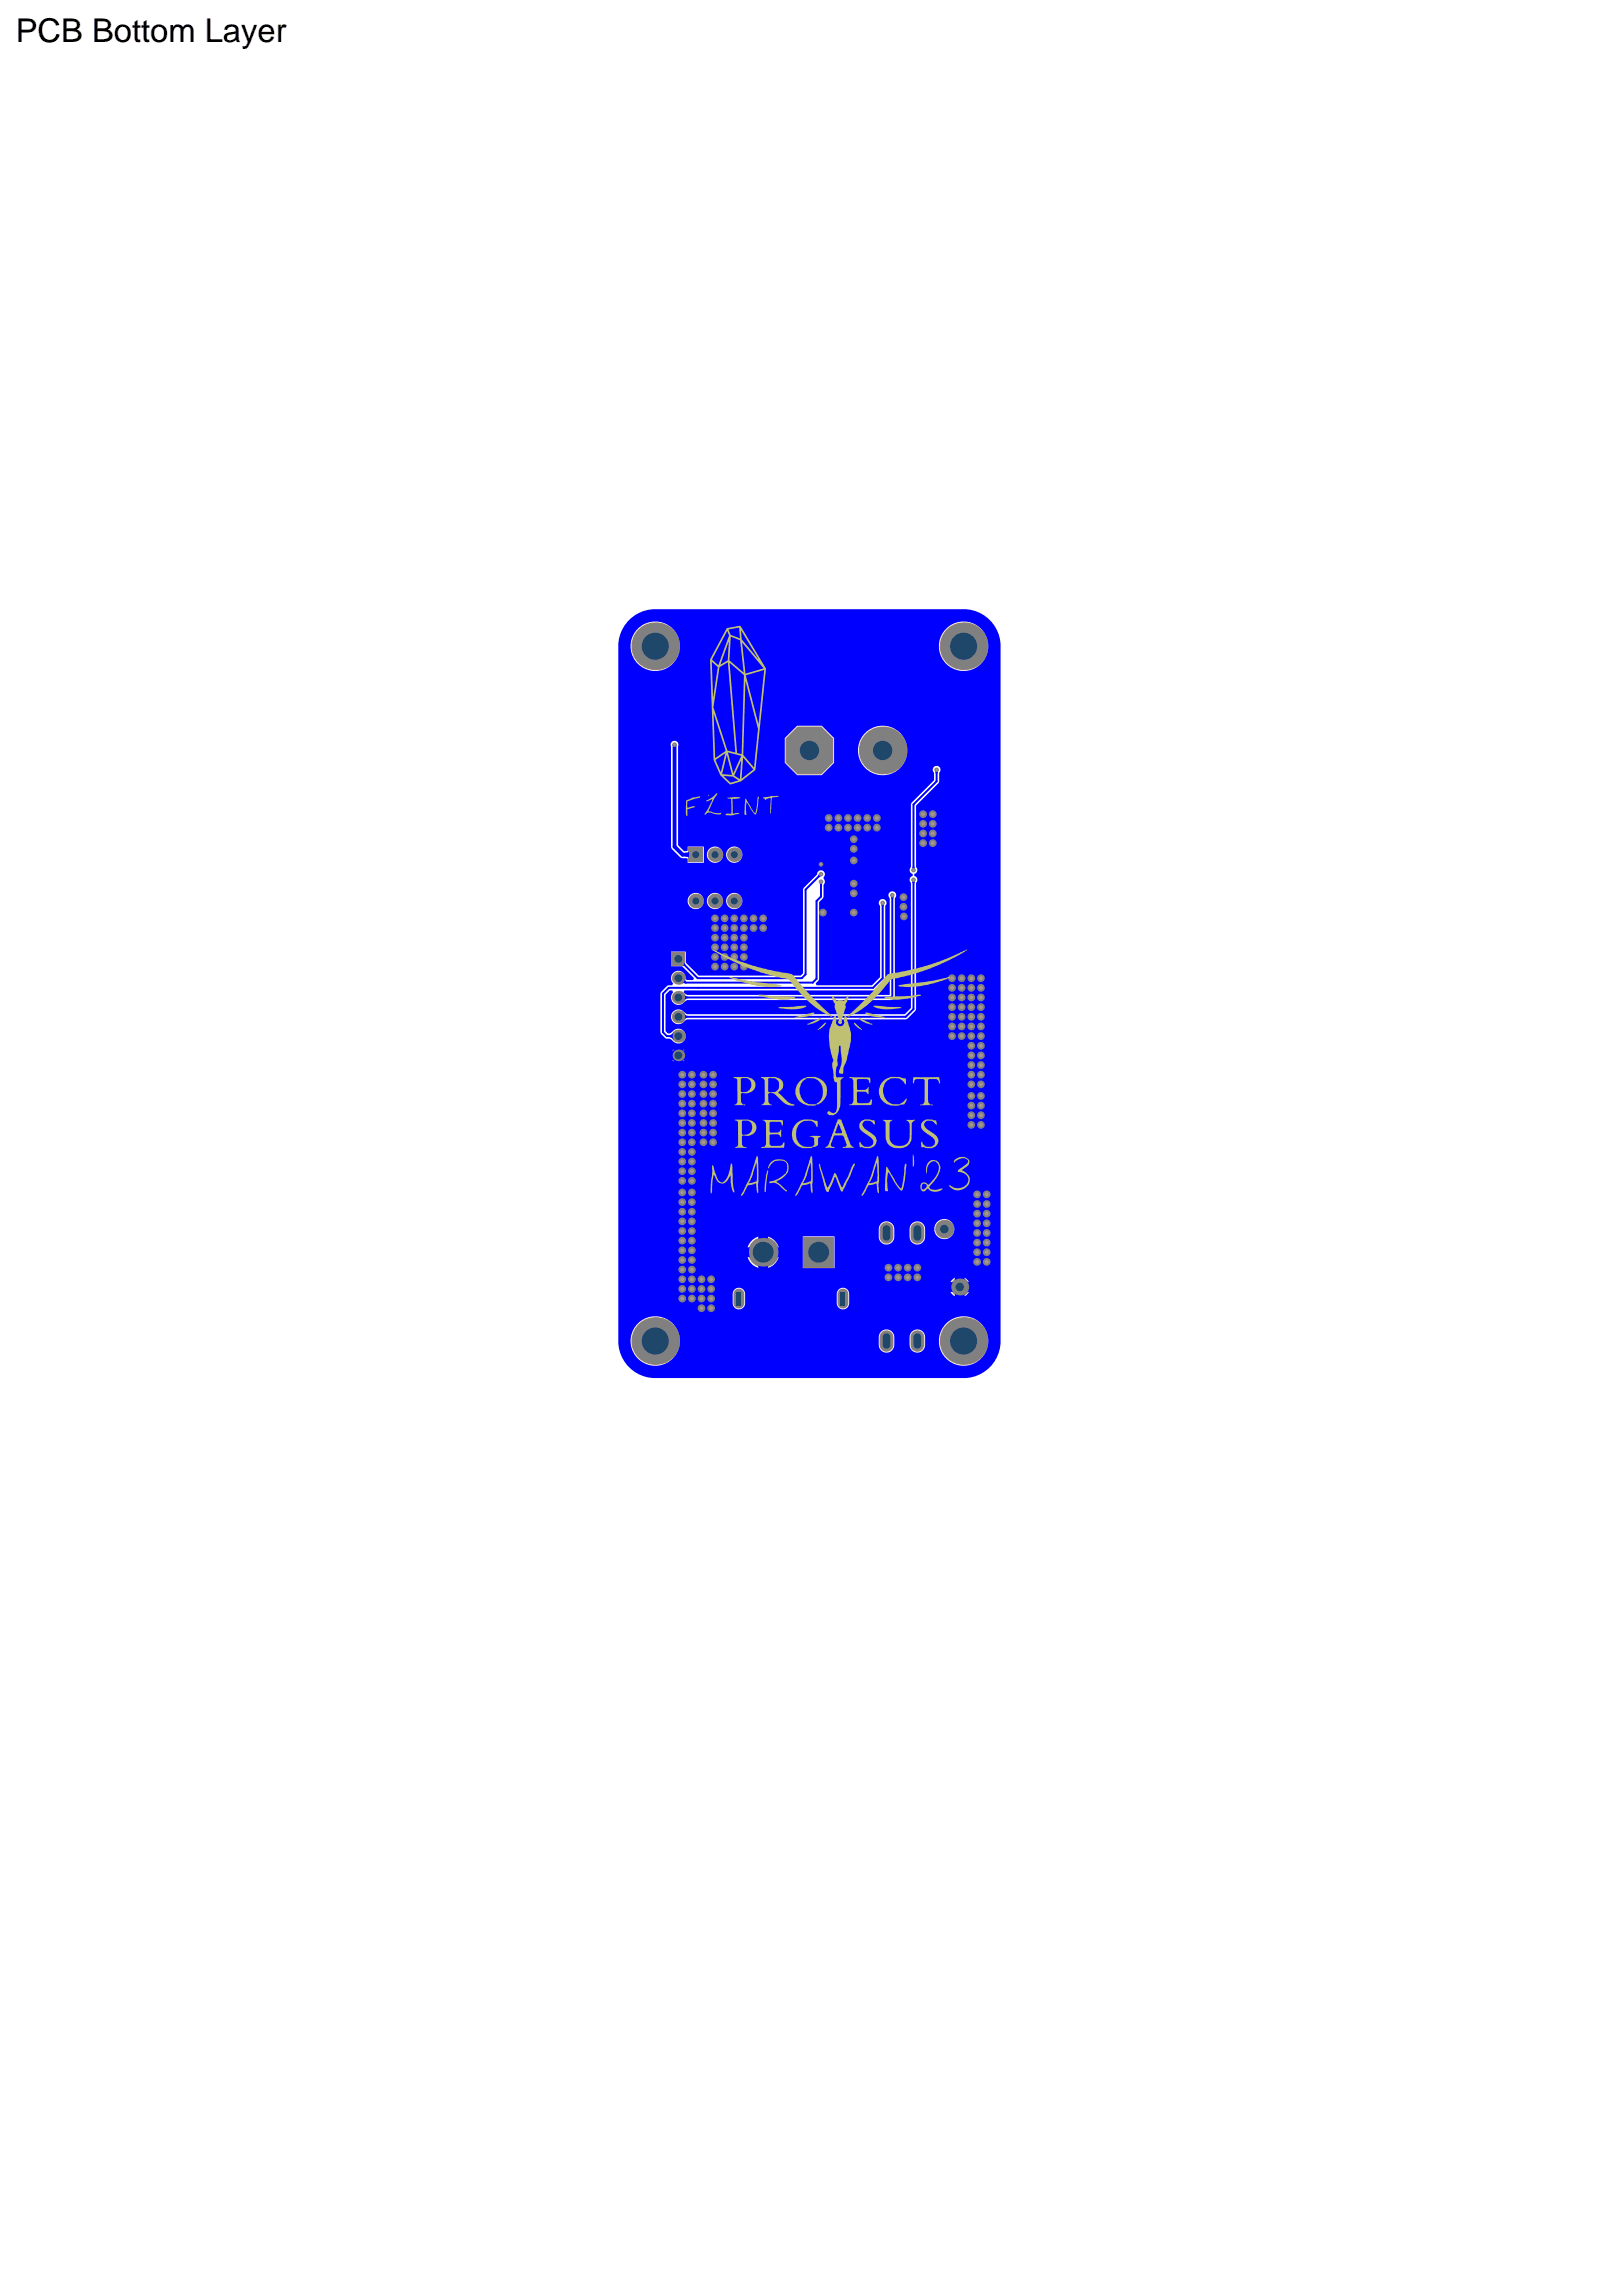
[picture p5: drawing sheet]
<svg xmlns="http://www.w3.org/2000/svg" width="210mm" height="297mm" viewBox="0 0 210 297" stroke-linecap="round" stroke-linejoin="round" font-family="sans-serif">
<defs><g id="words">
<text font-size="4.2" x="2" y="5.4">PCB Bottom Layer</text>
</g></defs>
<path d="M114.7 173v1M118.7 173v1" fill="none" stroke="#a57f6f" stroke-width="1.8"/>
<path d="M114.7 173v1M118.7 173v1" fill="none" stroke="#1f4769" stroke-width="1"/>
<circle cx="124.7" cy="173.5" r="3.1" fill="#a57f6f"/>
<circle cx="124.7" cy="173.5" r="1.75" fill="#1f4769"/>
<path d="M95.6 167.4v1.2" fill="none" stroke="#a57f6f" stroke-width="1.4"/>
<path d="M95.3 167.2h.6v1.6h-.6z" fill-rule="evenodd" fill="#1f4769"/>
<path d="M109.1 167.4v1.2" fill="none" stroke="#a57f6f" stroke-width="1.4"/>
<path d="M108.8 167.1h.6v1.7h-.6z" fill-rule="evenodd" fill="#1f4769"/>
<circle cx="124.2" cy="166.5" r="1.2" fill="#a57f6f"/>
<circle cx="124.2" cy="166.5" r=".55" fill="#1f4769"/>
<circle cx="122.2" cy="159" r="1.2" fill="#a57f6f"/>
<circle cx="122.2" cy="159" r=".55" fill="#1f4769"/>
<path d="M114.7 159v1M118.7 159v1" fill="none" stroke="#a57f6f" stroke-width="1.8"/>
<path d="M114.7 159v1M118.7 159v1" fill="none" stroke="#1f4769" stroke-width="1"/>
<path d="M104 160h3.9v4h-3.9z" fill-rule="evenodd" fill="#a57f6f"/>
<circle cx="105.9" cy="162" r="1.35" fill="#1f4769"/>
<circle cx="98.8" cy="162" r="1.96" fill="#a57f6f"/>
<circle cx="98.8" cy="162" r="1.35" fill="#1f4769"/>
<circle cx="84.8" cy="173.5" r="3.1" fill="#a57f6f"/>
<circle cx="84.8" cy="173.5" r="1.75" fill="#1f4769"/>
<circle cx="124.7" cy="83.6" r="3.1" fill="#a57f6f"/>
<circle cx="124.7" cy="83.6" r="1.75" fill="#1f4769"/>
<circle cx="114.2" cy="97.1" r="3.1" fill="#a57f6f"/>
<circle cx="114.2" cy="97.1" r="1.25" fill="#1f4769"/>
<circle cx="87.8" cy="134" r=".85" fill="#a57f6f"/>
<circle cx="87.8" cy="134" r=".5" fill="#1f4769"/>
<circle cx="87.8" cy="131.5" r=".85" fill="#a57f6f"/>
<circle cx="87.8" cy="131.5" r=".5" fill="#1f4769"/>
<circle cx="87.8" cy="129" r=".85" fill="#a57f6f"/>
<circle cx="87.8" cy="129" r=".5" fill="#1f4769"/>
<circle cx="87.8" cy="136.5" r=".85" fill="#a57f6f"/>
<circle cx="87.8" cy="136.5" r=".5" fill="#1f4769"/>
<circle cx="87.8" cy="126.6" r=".85" fill="#a57f6f"/>
<circle cx="87.8" cy="126.6" r=".5" fill="#1f4769"/>
<path d="M86.9 123.2h1.7v1.7h-1.7z" fill-rule="evenodd" fill="#a57f6f"/>
<circle cx="87.8" cy="124.1" r=".5" fill="#1f4769"/>
<path d="M103.2 94h3.1l1.5 1.5v3.1l-1.5 1.6h-3.1l-1.5-1.6v-3.1z" fill-rule="evenodd" fill="#a57f6f"/>
<circle cx="104.7" cy="97.1" r="1.25" fill="#1f4769"/>
<circle cx="95" cy="116.6" r=".95" fill="#a57f6f"/>
<circle cx="95" cy="116.6" r=".45" fill="#1f4769"/>
<circle cx="95" cy="110.6" r=".95" fill="#a57f6f"/>
<circle cx="95" cy="110.6" r=".45" fill="#1f4769"/>
<circle cx="92.5" cy="116.6" r=".95" fill="#a57f6f"/>
<circle cx="92.5" cy="116.6" r=".45" fill="#1f4769"/>
<circle cx="92.5" cy="110.6" r=".95" fill="#a57f6f"/>
<circle cx="92.5" cy="110.6" r=".45" fill="#1f4769"/>
<circle cx="90" cy="116.6" r=".95" fill="#a57f6f"/>
<circle cx="90" cy="116.6" r=".45" fill="#1f4769"/>
<path d="M89.1 109.6h1.9v1.9h-1.9z" fill-rule="evenodd" fill="#a57f6f"/>
<circle cx="90" cy="110.6" r=".45" fill="#1f4769"/>
<circle cx="84.8" cy="83.6" r="3.1" fill="#a57f6f"/>
<circle cx="84.8" cy="83.6" r="1.75" fill="#1f4769"/>
<g fill="#00f">
<path d="M105.9 113.1l.3 .3-.2 .1-.2-.2z"/>
<path d="M118 114h.4l-.1 .3h-.2z"/>
<path d="M114 117h.4v.3h-.3z"/>
<path d="M115.3 116h.4l-.1 .3h-.3z"/>
<path d="M106 114.3h.5l-.1 .2h-.3z"/>
<path d="M118.1 112.1h.2l.1 .3h-.4z"/>
<path d="M121 99.8h.4l-.1 .2h-.2z"/>
<path d="M88.7 110.3h.4l.1-.2v1l-.1-.2-.4-.1z"/>
<path d="M88.5 124.4l.2 .4-.2 .2-.3-.2z"/>
<path d="M88.5 126.5l.3 .5-.2 .2-.2-.1-.2 .1z"/>
<path d="M88.3 128.5l.4 .3 .3 .1v.3l-.3 .1-.4 .3z"/>
<path d="M88.3 131l.4 .3 .3 .1v.3l-.3 .1-.4 .3z"/>
<path d="M86.6 133.9l.3-.1 .4-.3v1.1l-.4-.3-.3-.1z"/>
<path d="M81.6 80a4.8 4.8 0 0 0-1.6 3.6v89.9a4.8 4.8 0 0 0 4.8 4.8h39.9a4.8 4.8 0 0 0 4.8-4.8v-89.9a4.8 4.8 0 0 0-4.5-4.8h-40.5a4.8 4.8 0 0 0-2.9 1.2zM81.6 83.6a3.2 3.2 0 0 1 6.4 0 3.2 3.2 0 0 1-6.4 0zM121.5 83.6a3.2 3.2 0 0 1 6.4 0 3.2 3.2 0 0 1-6.4 0zM103.2 93.9h3.1l1.6 1.6v3.2l-1.6 1.6h-3.1l-1.6-1.6v-3.2zM111 97.1a3.2 3.2 0 0 1 6.4 0 3.2 3.2 0 0 1-6.4 0zM87 95.9a.5 .5 0 0 1 .6 0 .5 .5 0 0 1 .2 .6v12.8l.7 .8h.5v-.6h2.1v2.1h-2.1v-.5l-.8-.1-1.3-1.3-.1-13.2a.49 .49 0 0 1 .2-.6zM91.5 110.6a1.06 1.06 0 0 1 2.1 0 1.06 1.06 0 0 1-2.1 0zM94 110.6a1.06 1.06 0 0 1 2.1 0 1.06 1.06 0 0 1-2.1 0zM89 116.6a1.06 1.06 0 0 1 2.1 0 1.06 1.06 0 0 1-2.1 0zM91.5 116.6a1.06 1.06 0 0 1 2.1 0 1.06 1.06 0 0 1-2.1 0zM94 116.6a1.06 1.06 0 0 1 2.1 0 1.06 1.06 0 0 1-2.1 0zM86.8 123.1h1.9v1.4l1.7 1.7h13.2l.3-.3v-10.8l.1-.2 1.7-1.8a.5 .5 0 0 1 .7-.5 .5 .5 0 0 1 .2 .8v.2a.72 .72 0 0 1 0 .8v1.7l-.6 .6v9.9l-.1 .3-.3 .3 .1 .3h7.1l1.1-1.1v-9.2a.52 .52 0 0 1 0-.7 .52 .52 0 0 1 .7 0 .52 .52 0 0 1 0 .7v9.4l-.1 .2-1.4 1.3h-24.5l-.1 .3 .5 .3h26.1v-12.5a.52 .52 0 0 1 0-.7 .52 .52 0 0 1 .8 0 .52 .52 0 0 1-.1 .7v12.7l-.1 .2-.2 .3h-26.5l-.3 .1a1.01 1.01 0 0 1-1.2 .4 1.01 1.01 0 0 1-.6-1.2l.2-.3-.1-.3h-.3l-.6 .6v4.7l.3 .3 .4-.1a1.01 1.01 0 0 1 1.3-.4 1.01 1.01 0 0 1 .6 1.2 1.06 1.06 0 0 1-1.9 .1l-.6-.2-.7-.6v-5.2l.1-.2 .7-.7 .7-.1 .1-.3a.97 .97 0 0 1 .5-1.6 .97 .97 0 0 1 1.2 1.1l.1 .1h.8l.1-.3-1.5-1.5h-1.5zM87.2 130.8a1.24 1.24 0 0 1 1.6 .3l.2 .1h28.1l.8-.8v-16.2a.5 .5 0 0 1-.2-.5 .5 .5 0 0 1 .4-.4v-.2a.51 .51 0 0 1-.2-.9v-8.2l3-3.1v-.9a.52 .52 0 0 1 0-.8 .52 .52 0 0 1 .7 .1 .52 .52 0 0 1-.1 .7v1.1l-.1 .2-2.9 2.9 .1 8a.5 .5 0 0 1 .1 .5 .5 .5 0 0 1-.4 .4v.2a.51 .51 0 0 1 .3 .9l-.1 16.3v.3l-1.2 1.1h-28.3l-.3 .1a1.01 1.01 0 0 1-1.2 .4 1.01 1.01 0 0 1-.6-1.2zM87.2 135.7v.2h-.2zM88.4 135.7l.2 .2h-.2zM87 137.2h.2v.1zM88.4 137.2h.2l-.2 .1zM120.9 159a1.31 1.31 0 0 1 2.6 0 1.31 1.31 0 0 1-2.6 0zM114 158.3a1.01 1.01 0 0 1 1.1-.2 1.01 1.01 0 0 1 .6 .9 1.82 1.82 0 0 1-.3 1.7 1.01 1.01 0 0 1-1.1 .2 1.01 1.01 0 0 1-.6-.9 1.83 1.83 0 0 1 .3-1.7zM118 158.3a1.01 1.01 0 0 1 1.1-.2 1.01 1.01 0 0 1 .6 .9 1.82 1.82 0 0 1-.3 1.7 1.01 1.01 0 0 1-1.1 .2 1.01 1.01 0 0 1-.6-.9 1.83 1.83 0 0 1 .3-1.7zM97.4 160.4l.7-.4v1.4h-1.4l.4-.7zM99.4 160a2.1 2.1 0 0 1 1.4 1.4h-1.4zM96.7 162.6h1.4v1.4a2.1 2.1 0 0 1-1.4-1.4zM99.4 162.6h1.4a2.1 2.1 0 0 1-1.4 1.4zM103.9 160h4.1v4.1h-4.1zM123.4 165.4l.2-.1v.6h-.6zM124.8 165.3l.6 .6h-.6zM124.8 167.1h.6l-.6 .6zM123 167.1h.6v.6zM95.1 166.8a.8 .8 0 0 1 .8-.1 .8 .8 0 0 1 .5 .7v1.2a.8 .8 0 0 1-.8 .8 .8 .8 0 0 1-.8-.8v-1.4zM108.5 166.8a.8 .8 0 0 1 .9-.1 .8 .8 0 0 1 .5 .7v1.2a.8 .8 0 0 1-.8 .8 .8 .8 0 0 1-.8-.8v-1.4zM114 172.3a1.01 1.01 0 0 1 1.1-.2 1.01 1.01 0 0 1 .6 .9 1.82 1.82 0 0 1-.3 1.7 1.01 1.01 0 0 1-1.1 .2 1.01 1.01 0 0 1-.6-.9 1.83 1.83 0 0 1 .3-1.7zM118 172.3a1.01 1.01 0 0 1 1.1-.2 1.01 1.01 0 0 1 .6 .9 1.82 1.82 0 0 1-.3 1.7 1.01 1.01 0 0 1-1.1 .2 1.01 1.01 0 0 1-.6-.9 1.83 1.83 0 0 1 .3-1.7zM81.6 173.5a3.2 3.2 0 0 1 6.4 0 3.2 3.2 0 0 1-6.4 0zM121.5 173.5a3.2 3.2 0 0 1 6.4 0 3.2 3.2 0 0 1-6.4 0z"/>
</g>
<path d="M121.2 99.6v1.5l-3 3v8.5M106.2 114.1v1.9l-.5 .6v10l-.5 .5h-16.5l-.6-.5h-.3M106.2 113.1l-1.9 2v11l-.5 .5h-13.5l-2.5-2.5M114.2 116.8v9.8l-1.2 1.2h-26.5l-.7 .7v5l.5 .5h1.5M115.5 115.8v13.1l-.2 .1h-27.5M118.2 113.8v16.7l-1 1h-29.4" fill="none" stroke="#00f" stroke-width=".25"/>
<path d="M87.3 96.3v13.2l1 1.1h1.7" fill="none" stroke="#00f" stroke-width=".5"/>
<circle cx="121.2" cy="99.6" r=".3" fill="#808080"/>
<circle cx="121.2" cy="99.6" r=".15" fill="#a6968d"/>
<circle cx="87.3" cy="96.3" r=".3" fill="#808080"/>
<circle cx="87.3" cy="96.3" r=".15" fill="#a6968d"/>
<circle cx="118.2" cy="112.6" r=".3" fill="#808080"/>
<circle cx="118.2" cy="112.6" r=".15" fill="#a6968d"/>
<circle cx="106.2" cy="114.1" r=".3" fill="#808080"/>
<circle cx="106.2" cy="114.1" r=".15" fill="#a6968d"/>
<circle cx="106.2" cy="111.8" r=".3" fill="#808080"/>
<circle cx="106.2" cy="111.8" r=".15" fill="#a6968d"/>
<circle cx="116.9" cy="117.3" r=".5" fill="#808080"/>
<circle cx="116.9" cy="117.3" r=".25" fill="#a6968d"/>
<circle cx="116.9" cy="116.1" r=".5" fill="#808080"/>
<circle cx="116.9" cy="116.1" r=".25" fill="#a6968d"/>
<circle cx="117" cy="118.6" r=".5" fill="#808080"/>
<circle cx="117" cy="118.6" r=".25" fill="#a6968d"/>
<circle cx="106.5" cy="118.1" r=".5" fill="#808080"/>
<circle cx="106.5" cy="118.1" r=".25" fill="#a6968d"/>
<circle cx="110.5" cy="118.1" r=".5" fill="#808080"/>
<circle cx="110.5" cy="118.1" r=".25" fill="#a6968d"/>
<circle cx="98.8" cy="118.8" r=".5" fill="#808080"/>
<circle cx="98.8" cy="118.8" r=".25" fill="#a6968d"/>
<circle cx="97.5" cy="118.8" r=".5" fill="#808080"/>
<circle cx="97.5" cy="118.8" r=".25" fill="#a6968d"/>
<circle cx="96.3" cy="118.8" r=".5" fill="#808080"/>
<circle cx="96.3" cy="118.8" r=".25" fill="#a6968d"/>
<circle cx="95" cy="118.8" r=".5" fill="#808080"/>
<circle cx="95" cy="118.8" r=".25" fill="#a6968d"/>
<circle cx="95" cy="120.1" r=".5" fill="#808080"/>
<circle cx="95" cy="120.1" r=".25" fill="#a6968d"/>
<circle cx="96.3" cy="120.1" r=".5" fill="#808080"/>
<circle cx="96.3" cy="120.1" r=".25" fill="#a6968d"/>
<circle cx="97.5" cy="120.1" r=".5" fill="#808080"/>
<circle cx="97.5" cy="120.1" r=".25" fill="#a6968d"/>
<circle cx="98.8" cy="120.1" r=".5" fill="#808080"/>
<circle cx="98.8" cy="120.1" r=".25" fill="#a6968d"/>
<circle cx="92.5" cy="118.8" r=".5" fill="#808080"/>
<circle cx="92.5" cy="118.8" r=".25" fill="#a6968d"/>
<circle cx="92.5" cy="120.1" r=".5" fill="#808080"/>
<circle cx="92.5" cy="120.1" r=".25" fill="#a6968d"/>
<circle cx="92.5" cy="121.3" r=".5" fill="#808080"/>
<circle cx="92.5" cy="121.3" r=".25" fill="#a6968d"/>
<circle cx="92.5" cy="122.6" r=".5" fill="#808080"/>
<circle cx="92.5" cy="122.6" r=".25" fill="#a6968d"/>
<circle cx="93.8" cy="122.6" r=".5" fill="#808080"/>
<circle cx="93.8" cy="122.6" r=".25" fill="#a6968d"/>
<circle cx="93.8" cy="121.3" r=".5" fill="#808080"/>
<circle cx="93.8" cy="121.3" r=".25" fill="#a6968d"/>
<circle cx="93.8" cy="120.1" r=".5" fill="#808080"/>
<circle cx="93.8" cy="120.1" r=".25" fill="#a6968d"/>
<circle cx="93.8" cy="118.8" r=".5" fill="#808080"/>
<circle cx="93.8" cy="118.8" r=".25" fill="#a6968d"/>
<circle cx="95" cy="121.3" r=".5" fill="#808080"/>
<circle cx="95" cy="121.3" r=".25" fill="#a6968d"/>
<circle cx="95" cy="122.6" r=".5" fill="#808080"/>
<circle cx="95" cy="122.6" r=".25" fill="#a6968d"/>
<circle cx="95" cy="123.8" r=".5" fill="#808080"/>
<circle cx="95" cy="123.8" r=".25" fill="#a6968d"/>
<circle cx="95" cy="125.1" r=".5" fill="#808080"/>
<circle cx="95" cy="125.1" r=".25" fill="#a6968d"/>
<circle cx="96.3" cy="125.1" r=".5" fill="#808080"/>
<circle cx="96.3" cy="125.1" r=".25" fill="#a6968d"/>
<circle cx="96.3" cy="123.8" r=".5" fill="#808080"/>
<circle cx="96.3" cy="123.8" r=".25" fill="#a6968d"/>
<circle cx="96.3" cy="122.6" r=".5" fill="#808080"/>
<circle cx="96.3" cy="122.6" r=".25" fill="#a6968d"/>
<circle cx="96.3" cy="121.3" r=".5" fill="#808080"/>
<circle cx="96.3" cy="121.3" r=".25" fill="#a6968d"/>
<circle cx="92.5" cy="123.8" r=".5" fill="#808080"/>
<circle cx="92.5" cy="123.8" r=".25" fill="#a6968d"/>
<circle cx="92.5" cy="125.1" r=".5" fill="#808080"/>
<circle cx="92.5" cy="125.1" r=".25" fill="#a6968d"/>
<circle cx="93.8" cy="125.1" r=".5" fill="#808080"/>
<circle cx="93.8" cy="125.1" r=".25" fill="#a6968d"/>
<circle cx="93.8" cy="123.8" r=".5" fill="#808080"/>
<circle cx="93.8" cy="123.8" r=".25" fill="#a6968d"/>
<circle cx="126.4" cy="154.5" r=".5" fill="#808080"/>
<circle cx="126.4" cy="154.5" r=".25" fill="#a6968d"/>
<circle cx="126.4" cy="155.8" r=".5" fill="#808080"/>
<circle cx="126.4" cy="155.8" r=".25" fill="#a6968d"/>
<circle cx="126.4" cy="157" r=".5" fill="#808080"/>
<circle cx="126.4" cy="157" r=".25" fill="#a6968d"/>
<circle cx="126.4" cy="158.3" r=".5" fill="#808080"/>
<circle cx="126.4" cy="158.3" r=".25" fill="#a6968d"/>
<circle cx="127.7" cy="158.3" r=".5" fill="#808080"/>
<circle cx="127.7" cy="158.3" r=".25" fill="#a6968d"/>
<circle cx="127.7" cy="157" r=".5" fill="#808080"/>
<circle cx="127.7" cy="157" r=".25" fill="#a6968d"/>
<circle cx="127.7" cy="155.8" r=".5" fill="#808080"/>
<circle cx="127.7" cy="155.8" r=".25" fill="#a6968d"/>
<circle cx="127.7" cy="154.5" r=".5" fill="#808080"/>
<circle cx="127.7" cy="154.5" r=".25" fill="#a6968d"/>
<circle cx="126.4" cy="159.5" r=".5" fill="#808080"/>
<circle cx="126.4" cy="159.5" r=".25" fill="#a6968d"/>
<circle cx="126.4" cy="160.8" r=".5" fill="#808080"/>
<circle cx="126.4" cy="160.8" r=".25" fill="#a6968d"/>
<circle cx="126.4" cy="162" r=".5" fill="#808080"/>
<circle cx="126.4" cy="162" r=".25" fill="#a6968d"/>
<circle cx="126.4" cy="163.3" r=".5" fill="#808080"/>
<circle cx="126.4" cy="163.3" r=".25" fill="#a6968d"/>
<circle cx="127.7" cy="163.3" r=".5" fill="#808080"/>
<circle cx="127.7" cy="163.3" r=".25" fill="#a6968d"/>
<circle cx="127.7" cy="162" r=".5" fill="#808080"/>
<circle cx="127.7" cy="162" r=".25" fill="#a6968d"/>
<circle cx="127.7" cy="160.8" r=".5" fill="#808080"/>
<circle cx="127.7" cy="160.8" r=".25" fill="#a6968d"/>
<circle cx="127.7" cy="159.5" r=".5" fill="#808080"/>
<circle cx="127.7" cy="159.5" r=".25" fill="#a6968d"/>
<circle cx="115" cy="165.3" r=".5" fill="#808080"/>
<circle cx="115" cy="165.3" r=".25" fill="#a6968d"/>
<circle cx="116.2" cy="165.3" r=".5" fill="#808080"/>
<circle cx="116.2" cy="165.3" r=".25" fill="#a6968d"/>
<circle cx="117.5" cy="165.3" r=".5" fill="#808080"/>
<circle cx="117.5" cy="165.3" r=".25" fill="#a6968d"/>
<circle cx="118.7" cy="165.3" r=".5" fill="#808080"/>
<circle cx="118.7" cy="165.3" r=".25" fill="#a6968d"/>
<circle cx="118.7" cy="164" r=".5" fill="#808080"/>
<circle cx="118.7" cy="164" r=".25" fill="#a6968d"/>
<circle cx="117.5" cy="164" r=".5" fill="#808080"/>
<circle cx="117.5" cy="164" r=".25" fill="#a6968d"/>
<circle cx="116.2" cy="164" r=".5" fill="#808080"/>
<circle cx="116.2" cy="164" r=".25" fill="#a6968d"/>
<circle cx="115" cy="164" r=".5" fill="#808080"/>
<circle cx="115" cy="164" r=".25" fill="#a6968d"/>
<circle cx="92" cy="169.2" r=".5" fill="#808080"/>
<circle cx="92" cy="169.2" r=".25" fill="#a6968d"/>
<circle cx="92" cy="168" r=".5" fill="#808080"/>
<circle cx="92" cy="168" r=".25" fill="#a6968d"/>
<circle cx="92" cy="166.8" r=".5" fill="#808080"/>
<circle cx="92" cy="166.8" r=".25" fill="#a6968d"/>
<circle cx="92" cy="165.5" r=".5" fill="#808080"/>
<circle cx="92" cy="165.5" r=".25" fill="#a6968d"/>
<circle cx="90.8" cy="165.5" r=".5" fill="#808080"/>
<circle cx="90.8" cy="165.5" r=".25" fill="#a6968d"/>
<circle cx="90.8" cy="166.8" r=".5" fill="#808080"/>
<circle cx="90.8" cy="166.8" r=".25" fill="#a6968d"/>
<circle cx="90.8" cy="168" r=".5" fill="#808080"/>
<circle cx="90.8" cy="168" r=".25" fill="#a6968d"/>
<circle cx="90.8" cy="169.2" r=".5" fill="#808080"/>
<circle cx="90.8" cy="169.2" r=".25" fill="#a6968d"/>
<circle cx="89.5" cy="168" r=".5" fill="#808080"/>
<circle cx="89.5" cy="168" r=".25" fill="#a6968d"/>
<circle cx="89.5" cy="166.8" r=".5" fill="#808080"/>
<circle cx="89.5" cy="166.8" r=".25" fill="#a6968d"/>
<circle cx="89.5" cy="165.5" r=".5" fill="#808080"/>
<circle cx="89.5" cy="165.5" r=".25" fill="#a6968d"/>
<circle cx="89.5" cy="164.3" r=".5" fill="#808080"/>
<circle cx="89.5" cy="164.3" r=".25" fill="#a6968d"/>
<circle cx="88.3" cy="164.3" r=".5" fill="#808080"/>
<circle cx="88.3" cy="164.3" r=".25" fill="#a6968d"/>
<circle cx="88.3" cy="165.5" r=".5" fill="#808080"/>
<circle cx="88.3" cy="165.5" r=".25" fill="#a6968d"/>
<circle cx="88.3" cy="166.8" r=".5" fill="#808080"/>
<circle cx="88.3" cy="166.8" r=".25" fill="#a6968d"/>
<circle cx="88.3" cy="168" r=".5" fill="#808080"/>
<circle cx="88.3" cy="168" r=".25" fill="#a6968d"/>
<circle cx="89.5" cy="163" r=".5" fill="#808080"/>
<circle cx="89.5" cy="163" r=".25" fill="#a6968d"/>
<circle cx="89.5" cy="161.8" r=".5" fill="#808080"/>
<circle cx="89.5" cy="161.8" r=".25" fill="#a6968d"/>
<circle cx="89.5" cy="160.5" r=".5" fill="#808080"/>
<circle cx="89.5" cy="160.5" r=".25" fill="#a6968d"/>
<circle cx="89.5" cy="159.3" r=".5" fill="#808080"/>
<circle cx="89.5" cy="159.3" r=".25" fill="#a6968d"/>
<circle cx="88.3" cy="159.3" r=".5" fill="#808080"/>
<circle cx="88.3" cy="159.3" r=".25" fill="#a6968d"/>
<circle cx="88.3" cy="160.5" r=".5" fill="#808080"/>
<circle cx="88.3" cy="160.5" r=".25" fill="#a6968d"/>
<circle cx="88.3" cy="161.8" r=".5" fill="#808080"/>
<circle cx="88.3" cy="161.8" r=".25" fill="#a6968d"/>
<circle cx="88.3" cy="163" r=".5" fill="#808080"/>
<circle cx="88.3" cy="163" r=".25" fill="#a6968d"/>
<circle cx="89.5" cy="158" r=".5" fill="#808080"/>
<circle cx="89.5" cy="158" r=".25" fill="#a6968d"/>
<circle cx="89.5" cy="156.8" r=".5" fill="#808080"/>
<circle cx="89.5" cy="156.8" r=".25" fill="#a6968d"/>
<circle cx="89.5" cy="155.5" r=".5" fill="#808080"/>
<circle cx="89.5" cy="155.5" r=".25" fill="#a6968d"/>
<circle cx="89.5" cy="154.3" r=".5" fill="#808080"/>
<circle cx="89.5" cy="154.3" r=".25" fill="#a6968d"/>
<circle cx="88.3" cy="154.3" r=".5" fill="#808080"/>
<circle cx="88.3" cy="154.3" r=".25" fill="#a6968d"/>
<circle cx="88.3" cy="155.5" r=".5" fill="#808080"/>
<circle cx="88.3" cy="155.5" r=".25" fill="#a6968d"/>
<circle cx="88.3" cy="156.8" r=".5" fill="#808080"/>
<circle cx="88.3" cy="156.8" r=".25" fill="#a6968d"/>
<circle cx="88.3" cy="158" r=".5" fill="#808080"/>
<circle cx="88.3" cy="158" r=".25" fill="#a6968d"/>
<circle cx="89.5" cy="152.8" r=".5" fill="#808080"/>
<circle cx="89.5" cy="152.8" r=".25" fill="#a6968d"/>
<circle cx="89.5" cy="151.5" r=".5" fill="#808080"/>
<circle cx="89.5" cy="151.5" r=".25" fill="#a6968d"/>
<circle cx="89.5" cy="150.3" r=".5" fill="#808080"/>
<circle cx="89.5" cy="150.3" r=".25" fill="#a6968d"/>
<circle cx="89.5" cy="149" r=".5" fill="#808080"/>
<circle cx="89.5" cy="149" r=".25" fill="#a6968d"/>
<circle cx="88.3" cy="149" r=".5" fill="#808080"/>
<circle cx="88.3" cy="149" r=".25" fill="#a6968d"/>
<circle cx="88.3" cy="150.3" r=".5" fill="#808080"/>
<circle cx="88.3" cy="150.3" r=".25" fill="#a6968d"/>
<circle cx="88.3" cy="151.5" r=".5" fill="#808080"/>
<circle cx="88.3" cy="151.5" r=".25" fill="#a6968d"/>
<circle cx="88.3" cy="152.8" r=".5" fill="#808080"/>
<circle cx="88.3" cy="152.8" r=".25" fill="#a6968d"/>
<circle cx="89.5" cy="147.8" r=".5" fill="#808080"/>
<circle cx="89.5" cy="147.8" r=".25" fill="#a6968d"/>
<circle cx="89.5" cy="146.5" r=".5" fill="#808080"/>
<circle cx="89.5" cy="146.5" r=".25" fill="#a6968d"/>
<circle cx="89.5" cy="145.3" r=".5" fill="#808080"/>
<circle cx="89.5" cy="145.3" r=".25" fill="#a6968d"/>
<circle cx="89.5" cy="144" r=".5" fill="#808080"/>
<circle cx="89.5" cy="144" r=".25" fill="#a6968d"/>
<circle cx="88.3" cy="144" r=".5" fill="#808080"/>
<circle cx="88.3" cy="144" r=".25" fill="#a6968d"/>
<circle cx="88.3" cy="145.3" r=".5" fill="#808080"/>
<circle cx="88.3" cy="145.3" r=".25" fill="#a6968d"/>
<circle cx="88.3" cy="146.5" r=".5" fill="#808080"/>
<circle cx="88.3" cy="146.5" r=".25" fill="#a6968d"/>
<circle cx="88.3" cy="147.8" r=".5" fill="#808080"/>
<circle cx="88.3" cy="147.8" r=".25" fill="#a6968d"/>
<circle cx="92.3" cy="147.8" r=".5" fill="#808080"/>
<circle cx="92.3" cy="147.8" r=".25" fill="#a6968d"/>
<circle cx="92.3" cy="146.5" r=".5" fill="#808080"/>
<circle cx="92.3" cy="146.5" r=".25" fill="#a6968d"/>
<circle cx="92.3" cy="145.3" r=".5" fill="#808080"/>
<circle cx="92.3" cy="145.3" r=".25" fill="#a6968d"/>
<circle cx="92.3" cy="144" r=".5" fill="#808080"/>
<circle cx="92.3" cy="144" r=".25" fill="#a6968d"/>
<circle cx="91" cy="144" r=".5" fill="#808080"/>
<circle cx="91" cy="144" r=".25" fill="#a6968d"/>
<circle cx="91" cy="145.3" r=".5" fill="#808080"/>
<circle cx="91" cy="145.3" r=".25" fill="#a6968d"/>
<circle cx="91" cy="146.5" r=".5" fill="#808080"/>
<circle cx="91" cy="146.5" r=".25" fill="#a6968d"/>
<circle cx="91" cy="147.8" r=".5" fill="#808080"/>
<circle cx="91" cy="147.8" r=".25" fill="#a6968d"/>
<circle cx="89.5" cy="142.8" r=".5" fill="#808080"/>
<circle cx="89.5" cy="142.8" r=".25" fill="#a6968d"/>
<circle cx="89.5" cy="141.5" r=".5" fill="#808080"/>
<circle cx="89.5" cy="141.5" r=".25" fill="#a6968d"/>
<circle cx="89.5" cy="140.3" r=".5" fill="#808080"/>
<circle cx="89.5" cy="140.3" r=".25" fill="#a6968d"/>
<circle cx="89.5" cy="139" r=".5" fill="#808080"/>
<circle cx="89.5" cy="139" r=".25" fill="#a6968d"/>
<circle cx="88.3" cy="139" r=".5" fill="#808080"/>
<circle cx="88.3" cy="139" r=".25" fill="#a6968d"/>
<circle cx="88.3" cy="140.3" r=".5" fill="#808080"/>
<circle cx="88.3" cy="140.3" r=".25" fill="#a6968d"/>
<circle cx="88.3" cy="141.5" r=".5" fill="#808080"/>
<circle cx="88.3" cy="141.5" r=".25" fill="#a6968d"/>
<circle cx="88.3" cy="142.8" r=".5" fill="#808080"/>
<circle cx="88.3" cy="142.8" r=".25" fill="#a6968d"/>
<circle cx="92.3" cy="142.8" r=".5" fill="#808080"/>
<circle cx="92.3" cy="142.8" r=".25" fill="#a6968d"/>
<circle cx="92.3" cy="141.5" r=".5" fill="#808080"/>
<circle cx="92.3" cy="141.5" r=".25" fill="#a6968d"/>
<circle cx="92.3" cy="140.3" r=".5" fill="#808080"/>
<circle cx="92.3" cy="140.3" r=".25" fill="#a6968d"/>
<circle cx="92.3" cy="139" r=".5" fill="#808080"/>
<circle cx="92.3" cy="139" r=".25" fill="#a6968d"/>
<circle cx="91" cy="139" r=".5" fill="#808080"/>
<circle cx="91" cy="139" r=".25" fill="#a6968d"/>
<circle cx="91" cy="140.3" r=".5" fill="#808080"/>
<circle cx="91" cy="140.3" r=".25" fill="#a6968d"/>
<circle cx="91" cy="141.5" r=".5" fill="#808080"/>
<circle cx="91" cy="141.5" r=".25" fill="#a6968d"/>
<circle cx="91" cy="142.8" r=".5" fill="#808080"/>
<circle cx="91" cy="142.8" r=".25" fill="#a6968d"/>
<circle cx="126.9" cy="145.5" r=".5" fill="#808080"/>
<circle cx="126.9" cy="145.5" r=".25" fill="#a6968d"/>
<circle cx="126.9" cy="144.3" r=".5" fill="#808080"/>
<circle cx="126.9" cy="144.3" r=".25" fill="#a6968d"/>
<circle cx="126.9" cy="143" r=".5" fill="#808080"/>
<circle cx="126.9" cy="143" r=".25" fill="#a6968d"/>
<circle cx="126.9" cy="141.8" r=".5" fill="#808080"/>
<circle cx="126.9" cy="141.8" r=".25" fill="#a6968d"/>
<circle cx="125.7" cy="141.8" r=".5" fill="#808080"/>
<circle cx="125.7" cy="141.8" r=".25" fill="#a6968d"/>
<circle cx="125.7" cy="143" r=".5" fill="#808080"/>
<circle cx="125.7" cy="143" r=".25" fill="#a6968d"/>
<circle cx="125.7" cy="144.3" r=".5" fill="#808080"/>
<circle cx="125.7" cy="144.3" r=".25" fill="#a6968d"/>
<circle cx="125.7" cy="145.5" r=".5" fill="#808080"/>
<circle cx="125.7" cy="145.5" r=".25" fill="#a6968d"/>
<circle cx="126.9" cy="140.3" r=".5" fill="#808080"/>
<circle cx="126.9" cy="140.3" r=".25" fill="#a6968d"/>
<circle cx="126.9" cy="139" r=".5" fill="#808080"/>
<circle cx="126.9" cy="139" r=".25" fill="#a6968d"/>
<circle cx="126.9" cy="137.8" r=".5" fill="#808080"/>
<circle cx="126.9" cy="137.8" r=".25" fill="#a6968d"/>
<circle cx="126.9" cy="136.5" r=".5" fill="#808080"/>
<circle cx="126.9" cy="136.5" r=".25" fill="#a6968d"/>
<circle cx="125.7" cy="136.5" r=".5" fill="#808080"/>
<circle cx="125.7" cy="136.5" r=".25" fill="#a6968d"/>
<circle cx="125.7" cy="137.8" r=".5" fill="#808080"/>
<circle cx="125.7" cy="137.8" r=".25" fill="#a6968d"/>
<circle cx="125.7" cy="139" r=".5" fill="#808080"/>
<circle cx="125.7" cy="139" r=".25" fill="#a6968d"/>
<circle cx="125.7" cy="140.3" r=".5" fill="#808080"/>
<circle cx="125.7" cy="140.3" r=".25" fill="#a6968d"/>
<circle cx="126.9" cy="135.3" r=".5" fill="#808080"/>
<circle cx="126.9" cy="135.3" r=".25" fill="#a6968d"/>
<circle cx="126.9" cy="134" r=".5" fill="#808080"/>
<circle cx="126.9" cy="134" r=".25" fill="#a6968d"/>
<circle cx="126.9" cy="132.8" r=".5" fill="#808080"/>
<circle cx="126.9" cy="132.8" r=".25" fill="#a6968d"/>
<circle cx="126.9" cy="131.5" r=".5" fill="#808080"/>
<circle cx="126.9" cy="131.5" r=".25" fill="#a6968d"/>
<circle cx="125.7" cy="131.5" r=".5" fill="#808080"/>
<circle cx="125.7" cy="131.5" r=".25" fill="#a6968d"/>
<circle cx="125.7" cy="132.8" r=".5" fill="#808080"/>
<circle cx="125.7" cy="132.8" r=".25" fill="#a6968d"/>
<circle cx="125.7" cy="134" r=".5" fill="#808080"/>
<circle cx="125.7" cy="134" r=".25" fill="#a6968d"/>
<circle cx="125.7" cy="135.3" r=".5" fill="#808080"/>
<circle cx="125.7" cy="135.3" r=".25" fill="#a6968d"/>
<circle cx="126.9" cy="130.3" r=".5" fill="#808080"/>
<circle cx="126.9" cy="130.3" r=".25" fill="#a6968d"/>
<circle cx="126.9" cy="129" r=".5" fill="#808080"/>
<circle cx="126.9" cy="129" r=".25" fill="#a6968d"/>
<circle cx="126.9" cy="127.8" r=".5" fill="#808080"/>
<circle cx="126.9" cy="127.8" r=".25" fill="#a6968d"/>
<circle cx="126.9" cy="126.6" r=".5" fill="#808080"/>
<circle cx="126.9" cy="126.6" r=".25" fill="#a6968d"/>
<circle cx="125.7" cy="126.6" r=".5" fill="#808080"/>
<circle cx="125.7" cy="126.6" r=".25" fill="#a6968d"/>
<circle cx="125.7" cy="127.8" r=".5" fill="#808080"/>
<circle cx="125.7" cy="127.8" r=".25" fill="#a6968d"/>
<circle cx="125.7" cy="129" r=".5" fill="#808080"/>
<circle cx="125.7" cy="129" r=".25" fill="#a6968d"/>
<circle cx="125.7" cy="130.3" r=".5" fill="#808080"/>
<circle cx="125.7" cy="130.3" r=".25" fill="#a6968d"/>
<circle cx="124.4" cy="134" r=".5" fill="#808080"/>
<circle cx="124.4" cy="134" r=".25" fill="#a6968d"/>
<circle cx="124.4" cy="132.8" r=".5" fill="#808080"/>
<circle cx="124.4" cy="132.8" r=".25" fill="#a6968d"/>
<circle cx="124.4" cy="131.5" r=".5" fill="#808080"/>
<circle cx="124.4" cy="131.5" r=".25" fill="#a6968d"/>
<circle cx="123.2" cy="131.5" r=".5" fill="#808080"/>
<circle cx="123.2" cy="131.5" r=".25" fill="#a6968d"/>
<circle cx="123.2" cy="132.8" r=".5" fill="#808080"/>
<circle cx="123.2" cy="132.8" r=".25" fill="#a6968d"/>
<circle cx="123.2" cy="134" r=".5" fill="#808080"/>
<circle cx="123.2" cy="134" r=".25" fill="#a6968d"/>
<circle cx="124.4" cy="130.3" r=".5" fill="#808080"/>
<circle cx="124.4" cy="130.3" r=".25" fill="#a6968d"/>
<circle cx="124.4" cy="129" r=".5" fill="#808080"/>
<circle cx="124.4" cy="129" r=".25" fill="#a6968d"/>
<circle cx="124.4" cy="127.8" r=".5" fill="#808080"/>
<circle cx="124.4" cy="127.8" r=".25" fill="#a6968d"/>
<circle cx="124.4" cy="126.6" r=".5" fill="#808080"/>
<circle cx="124.4" cy="126.6" r=".25" fill="#a6968d"/>
<circle cx="123.2" cy="126.6" r=".5" fill="#808080"/>
<circle cx="123.2" cy="126.6" r=".25" fill="#a6968d"/>
<circle cx="123.2" cy="127.8" r=".5" fill="#808080"/>
<circle cx="123.2" cy="127.8" r=".25" fill="#a6968d"/>
<circle cx="123.2" cy="129" r=".5" fill="#808080"/>
<circle cx="123.2" cy="129" r=".25" fill="#a6968d"/>
<circle cx="123.2" cy="130.3" r=".5" fill="#808080"/>
<circle cx="123.2" cy="130.3" r=".25" fill="#a6968d"/>
<circle cx="119.5" cy="109.1" r=".5" fill="#808080"/>
<circle cx="119.5" cy="109.1" r=".25" fill="#a6968d"/>
<circle cx="119.5" cy="107.8" r=".5" fill="#808080"/>
<circle cx="119.5" cy="107.8" r=".25" fill="#a6968d"/>
<circle cx="119.5" cy="106.6" r=".5" fill="#808080"/>
<circle cx="119.5" cy="106.6" r=".25" fill="#a6968d"/>
<circle cx="119.5" cy="105.3" r=".5" fill="#808080"/>
<circle cx="119.5" cy="105.3" r=".25" fill="#a6968d"/>
<circle cx="110.5" cy="115.6" r=".5" fill="#808080"/>
<circle cx="110.5" cy="115.6" r=".25" fill="#a6968d"/>
<circle cx="110.5" cy="114.3" r=".5" fill="#808080"/>
<circle cx="110.5" cy="114.3" r=".25" fill="#a6968d"/>
<circle cx="110.5" cy="111.3" r=".5" fill="#808080"/>
<circle cx="110.5" cy="111.3" r=".25" fill="#a6968d"/>
<circle cx="110.5" cy="109.8" r=".5" fill="#808080"/>
<circle cx="110.5" cy="109.8" r=".25" fill="#a6968d"/>
<circle cx="110.5" cy="108.6" r=".5" fill="#808080"/>
<circle cx="110.5" cy="108.6" r=".25" fill="#a6968d"/>
<circle cx="111" cy="107.1" r=".5" fill="#808080"/>
<circle cx="111" cy="107.1" r=".25" fill="#a6968d"/>
<circle cx="109.7" cy="107.1" r=".5" fill="#808080"/>
<circle cx="109.7" cy="107.1" r=".25" fill="#a6968d"/>
<circle cx="108.5" cy="107.1" r=".5" fill="#808080"/>
<circle cx="108.5" cy="107.1" r=".25" fill="#a6968d"/>
<circle cx="107.2" cy="107.1" r=".5" fill="#808080"/>
<circle cx="107.2" cy="107.1" r=".25" fill="#a6968d"/>
<circle cx="107.2" cy="105.8" r=".5" fill="#808080"/>
<circle cx="107.2" cy="105.8" r=".25" fill="#a6968d"/>
<circle cx="108.5" cy="105.8" r=".5" fill="#808080"/>
<circle cx="108.5" cy="105.8" r=".25" fill="#a6968d"/>
<circle cx="109.7" cy="105.8" r=".5" fill="#808080"/>
<circle cx="109.7" cy="105.8" r=".25" fill="#a6968d"/>
<circle cx="111" cy="105.8" r=".5" fill="#808080"/>
<circle cx="111" cy="105.8" r=".25" fill="#a6968d"/>
<circle cx="112.2" cy="105.8" r=".5" fill="#808080"/>
<circle cx="112.2" cy="105.8" r=".25" fill="#a6968d"/>
<circle cx="112.2" cy="107.1" r=".5" fill="#808080"/>
<circle cx="112.2" cy="107.1" r=".25" fill="#a6968d"/>
<circle cx="113.5" cy="107.1" r=".5" fill="#808080"/>
<circle cx="113.5" cy="107.1" r=".25" fill="#a6968d"/>
<circle cx="113.5" cy="105.8" r=".5" fill="#808080"/>
<circle cx="113.5" cy="105.8" r=".25" fill="#a6968d"/>
<circle cx="120.7" cy="105.3" r=".5" fill="#808080"/>
<circle cx="120.7" cy="105.3" r=".25" fill="#a6968d"/>
<circle cx="120.7" cy="106.6" r=".5" fill="#808080"/>
<circle cx="120.7" cy="106.6" r=".25" fill="#a6968d"/>
<circle cx="120.7" cy="107.8" r=".5" fill="#808080"/>
<circle cx="120.7" cy="107.8" r=".25" fill="#a6968d"/>
<circle cx="120.7" cy="109.1" r=".5" fill="#808080"/>
<circle cx="120.7" cy="109.1" r=".25" fill="#a6968d"/>
<circle cx="115.5" cy="115.8" r=".3" fill="#808080"/>
<circle cx="115.5" cy="115.8" r=".15" fill="#a6968d"/>
<circle cx="114.2" cy="116.8" r=".3" fill="#808080"/>
<circle cx="114.2" cy="116.8" r=".15" fill="#a6968d"/>
<circle cx="118.2" cy="113.8" r=".3" fill="#808080"/>
<circle cx="118.2" cy="113.8" r=".15" fill="#a6968d"/>
<circle cx="106.2" cy="113.1" r=".3" fill="#808080"/>
<circle cx="106.2" cy="113.1" r=".15" fill="#a6968d"/>
<path d="M114.7 173v1M118.7 173v1" fill="none" stroke="#808080" stroke-width="1.6"/>
<path d="M114.7 173v1M118.7 173v1" fill="none" stroke="#1f4769" stroke-width="1"/>
<circle cx="124.7" cy="173.5" r="2.99" fill="#808080"/>
<circle cx="124.7" cy="173.5" r="1.75" fill="#1f4769"/>
<path d="M95.6 167.4v1.2" fill="none" stroke="#808080" stroke-width="1.2"/>
<path d="M95.3 167.2h.6v1.6h-.6z" fill-rule="evenodd" fill="#1f4769"/>
<path d="M109.1 167.4v1.2" fill="none" stroke="#808080" stroke-width="1.2"/>
<path d="M108.8 167.1h.6v1.7h-.6z" fill-rule="evenodd" fill="#1f4769"/>
<circle cx="124.2" cy="166.5" r="1.1" fill="#808080"/>
<circle cx="124.2" cy="166.5" r=".55" fill="#1f4769"/>
<circle cx="122.2" cy="159" r="1.1" fill="#808080"/>
<circle cx="122.2" cy="159" r=".55" fill="#1f4769"/>
<path d="M114.7 159v1M118.7 159v1" fill="none" stroke="#808080" stroke-width="1.6"/>
<path d="M114.7 159v1M118.7 159v1" fill="none" stroke="#1f4769" stroke-width="1"/>
<path d="M104.1 160.2h3.7v3.7h-3.7z" fill-rule="evenodd" fill="#808080"/>
<circle cx="105.9" cy="162" r="1.35" fill="#1f4769"/>
<circle cx="98.8" cy="162" r="1.85" fill="#808080"/>
<circle cx="98.8" cy="162" r="1.35" fill="#1f4769"/>
<circle cx="84.8" cy="173.5" r="2.99" fill="#808080"/>
<circle cx="84.8" cy="173.5" r="1.75" fill="#1f4769"/>
<circle cx="124.7" cy="83.6" r="2.99" fill="#808080"/>
<circle cx="124.7" cy="83.6" r="1.75" fill="#1f4769"/>
<circle cx="114.2" cy="97.1" r="2.99" fill="#808080"/>
<circle cx="114.2" cy="97.1" r="1.25" fill="#1f4769"/>
<circle cx="87.8" cy="134" r=".75" fill="#808080"/>
<circle cx="87.8" cy="134" r=".5" fill="#1f4769"/>
<circle cx="87.8" cy="131.5" r=".75" fill="#808080"/>
<circle cx="87.8" cy="131.5" r=".5" fill="#1f4769"/>
<circle cx="87.8" cy="129" r=".75" fill="#808080"/>
<circle cx="87.8" cy="129" r=".5" fill="#1f4769"/>
<circle cx="87.8" cy="136.5" r=".75" fill="#808080"/>
<circle cx="87.8" cy="136.5" r=".5" fill="#1f4769"/>
<circle cx="87.8" cy="126.6" r=".75" fill="#808080"/>
<circle cx="87.8" cy="126.6" r=".5" fill="#1f4769"/>
<path d="M87 123.3h1.5v1.5h-1.5z" fill-rule="evenodd" fill="#808080"/>
<circle cx="87.8" cy="124.1" r=".5" fill="#1f4769"/>
<path d="M103.3 94.1h2.9l1.5 1.5v3l-1.5 1.5h-2.9l-1.5-1.5v-3z" fill-rule="evenodd" fill="#808080"/>
<circle cx="104.7" cy="97.1" r="1.25" fill="#1f4769"/>
<circle cx="95" cy="116.6" r=".85" fill="#808080"/>
<circle cx="95" cy="116.6" r=".45" fill="#1f4769"/>
<circle cx="95" cy="110.6" r=".85" fill="#808080"/>
<circle cx="95" cy="110.6" r=".45" fill="#1f4769"/>
<circle cx="92.5" cy="116.6" r=".85" fill="#808080"/>
<circle cx="92.5" cy="116.6" r=".45" fill="#1f4769"/>
<circle cx="92.5" cy="110.6" r=".85" fill="#808080"/>
<circle cx="92.5" cy="110.6" r=".45" fill="#1f4769"/>
<circle cx="90" cy="116.6" r=".85" fill="#808080"/>
<circle cx="90" cy="116.6" r=".45" fill="#1f4769"/>
<path d="M89.2 109.7h1.7v1.7h-1.7z" fill-rule="evenodd" fill="#808080"/>
<circle cx="90" cy="110.6" r=".45" fill="#1f4769"/>
<circle cx="84.8" cy="83.6" r="2.99" fill="#808080"/>
<circle cx="84.8" cy="83.6" r="1.75" fill="#1f4769"/>
<g fill="#c0c073">
<path d="M102.9 131.6l2.3-.6h.2a2.62 2.62 0 0 1-1.9 .6z"/>
<path d="M116.3 127.5l4.4-.6 2-.5h.3l-.1 .1-1.6 .6-2.3 .5-2 .1-.7-.1z"/>
<path d="M104.4 132.5l.4-.1 1.2-.7h.2a1.37 1.37 0 0 1-1.1 .7l-.4 .2z"/>
<path d="M110.5 132.3l1.1 .9-.1 .1-.8-.6-.2-.2z"/>
<path d="M113.1 130.1l3.6 .3-1.1 .1-1.1 .1-1-.2-.5-.2z"/>
<path d="M98.7 144.9h2.5a.66 .66 0 0 1 .1 .7l-.2-.3-.1-.1-1.2-.1-.2 .1v1.1l.1 .2h1l.4-.4v1h-.1l-.1-.3-.3-.1-.9 .1-.1 .1v.7a.48 .48 0 0 0 .3 .7l1.1-.1 .2-.1 .2-.3h.1v.6l-.2 .1h-2.8l.1-.1h.3l.2-.4v-2.7l-.2-.3z"/>
<path d="M98.2 128.7l1.7 .2a11.9 11.9 0 0 1 3 .2l-.1 .1-1.6 .1-2.3-.3-.6-.2z"/>
<path d="M94.4 126.4h.4l2.9 .6 3.3 .4 .1 .1a6.9 6.9 0 0 1-2.8 .1l-2.3-.5-1.5-.6z"/>
<path d="M107.7 128.8l.2 .1 .4 .6 .2-.1 .7 .1 .5-.7h.1v.1l-.2 .7a.8 .8 0 0 0-.2 .8l-.1 .6a2.58 2.58 0 0 0-.3 1.3l-.3 .2-.2-.2a1.38 1.38 0 0 0-.2-1.2l-.3-1a.42 .42 0 0 0-.1-.5z"/>
<path d="M114.3 144.9h1.2l-.4 .4v2.1l.1 .2a1.42 1.42 0 0 0 2.2 .3 1.91 1.91 0 0 0 .3-1.4v-.7a.84 .84 0 0 0-.4-.9h1.1l-.2 .1-.2 .3-.1 2.2-.3 .6-.6 .3a1.89 1.89 0 0 1-1.2 .1 1.39 1.39 0 0 1-1.2-1.3v-2z"/>
<path d="M111.2 131.7h.2l1.5 .8a2.63 2.63 0 0 1-1.7-.7z"/>
<path d="M118.2 139.4h3.3l.2 .6-.1 .1h-.1a.62 .62 0 0 0-.8-.5h-.2a.3 .3 0 0 0-.4 .2v2.5a.58 .58 0 0 0 .6 .6v.1h-1.6l.3-.1 .2-.4 .1-2.7-.3-.2h-.5a.51 .51 0 0 0-.7 .6l-.1-.2z"/>
<path d="M103 145.4l.5-.4 .5-.2h1.1l.7 .2v.8l-.2-.1-.3-.5-.3-.2a1.65 1.65 0 0 0-1.7 .6 2.32 2.32 0 0 0-.1 2l.2 .3a1.41 1.41 0 0 0 1.9 .3l.1-.2v-.8l-.6-.2 .4-.1 1 .1v.1h-.2a.71 .71 0 0 0-.1 .8v.2l-.3 .2-.7 .2h-1l-.6-.2-.5-.5a1.97 1.97 0 0 1-.3-1.5l.3-.6z"/>
<path d="M114.3 139.9l.4-.3 .5-.3h1.2l.8 .3v.7h-.1l-.1-.3a1.27 1.27 0 0 0-1.1-.5 1.37 1.37 0 0 0-1.5 1.1 1.84 1.84 0 0 0 .4 1.9l.2 .1a1.65 1.65 0 0 0 1.5 .3l.9-.8a.96 .96 0 0 1-.5 .8h-.3a2.2 2.2 0 0 1-1.5 0l-.5-.1a1.72 1.72 0 0 1-.8-1.2 1.97 1.97 0 0 1 .5-1.7z"/>
<path d="M112 131l2.5 .6a4.7 4.7 0 0 1-2.5-.5z"/>
<path d="M100.8 130.3l3.4-.2 .1 .1-.5 .3-.9 .1-1.1-.1-.9-.1z"/>
<path d="M105.9 133.1l.8-.7 .2-.1-.5 .6-.5 .3h-.1z"/>
<path d="M109.9 139.4h2.6l.1 .4v.3h-.1a.5 .5 0 0 0-.6-.5h-.8l-.2 .1v1.2l.1 .1h1l.4-.3v.8l-.1 .1-.1-.2a.81 .81 0 0 0-.9-.2h-.3l-.1 .2v1.2l.3 .1h1.1l.3-.2 .2-.3v.2l-.1 .5h-2.8a.58 .58 0 0 0 .5-.6v-2.5l-.1-.3h-.4z"/>
<path d="M107.8 131.6l.2-.2a.47 .47 0 0 1 .2 .6 .51 .51 0 0 0 .5 .8 .58 .58 0 0 0 .5-.9l.1-.5a.94 .94 0 0 1 .4 .8l.4 1.6v1l-.3 1.1a6.7 6.7 0 0 1-.6 2.3l-.1 .6-.1 .1-.4-.1v-.4a3.3 3.3 0 0 0 .2-2.4v-.7h-.1h-.1l-.3 1.9a.81 .81 0 0 1-.1 1v1.1l.2 .1h.8l-.4 .4v2.9a1.66 1.66 0 0 1-1 1.6h-.5l-.2-.3 .1-.2 .6 .2a.53 .53 0 0 0 .5-.7v-3.3h-.2l-.1-.2-.2-.4v-.9a1.96 1.96 0 0 1 0-1.4v-.1a6.8 6.8 0 0 1-.3-4.4l.4-.8z"/>
<path d="M92.2 122.9l2.3 1 2.4 .9 2.6 .7 2 .4a1.96 1.96 0 0 1 1.8 1.1l1.8 2 2.6 2.4v.1h-.2l-1.1-.6-1-.7-1.4-1.3-1.2-1.3a1.75 1.75 0 0 0-1.7-1.1l-2.6-.7-2-.7-3-1.4-.9-.5-.4-.3z"/>
<path d="M114.8 126.1l.6-.2 2.6-.4 2.6-.8 1.9-.7 2.5-1.1h.2l-.4 .3-1.9 1-2.4 1.1-2.7 .8-2 .5a1.28 1.28 0 0 0-1 .7l-1.7 1.9-.9 .9-1.2 .9-1 .5h-.3l.1-.2 1.4-1.2 1.6-1.6z"/>
<path d="M114.5 129l3.3-.2 .9-.1h.5l-.1 .1-.7 .2-2.2 .3-1.7-.1z"/>
<path d="M111.5 145l.4-.2 1.2 .1 .1 .5-.1 .1-.5-.5h-.5a.55 .55 0 0 0-.5 .4 .55 .55 0 0 0 .4 .7 3.6 3.6 0 0 1 1.4 1.2 .92 .92 0 0 1-.4 1 1.44 1.44 0 0 1-1.5 .1h-.2l-.1-.7 .2 .2a.87 .87 0 0 0 1.4 .2h.1a.57 .57 0 0 0-.1-.8l-.2-.2a3.4 3.4 0 0 1-1.4-1.2 .85 .85 0 0 1 .3-.9z"/>
<path d="M119.4 145.1l.6-.3h.7l.2 .1a.36 .36 0 0 1 .3 .6l-.2-.1a.92 .92 0 0 0-1.2-.3 .59 .59 0 0 0 .2 1l.1 .1a2.77 2.77 0 0 1 1.3 1.3 .95 .95 0 0 1-.4 .8 1.51 1.51 0 0 1-1.5 .1h-.3v-.5l.1-.2 .2 .4 .4 .2a.86 .86 0 0 0 1-.2 .85 .85 0 0 0-.6-1.2l-.5-.4a.89 .89 0 0 1-.4-1.4z"/>
<path d="M88.8 103.5l.8-.3 .8-.1a.12 .12 0 0 1 .2-.1 .12 .12 0 0 1 0 .2l-1.6 .5-.1 .3a.3 .3 0 0 0 .2 .5l.5-.2h.4l-1 .4v.5a.22 .22 0 0 1-.2 .4v-.4z"/>
<path d="M94.1 103.2l.9-.1 .8 .1-.3 .1-.7 .1v1.5a.23 .23 0 0 0 .1 .4 .23 .23 0 0 0 .3-.1h.4h.1l-.9 .3h-.7a.15 .15 0 0 1-.2-.1 .15 .15 0 0 1 0-.2 .15 .15 0 0 1 .3 0l.2 .1a.17 .17 0 0 0 .2-.1 .17 .17 0 0 0 .1-.2l-.1-1.3a.31 .31 0 0 0-.1-.4 .31 .31 0 0 0-.3 0z"/>
<path d="M96.5 103.3l1 1.7 .2 .2 .4-2.1h.1l-.1 1.2-.2 .9a.2 .2 0 0 1-.2 .1 .2 .2 0 0 1-.2-.2l-.9-1.3-.1 .5 .1 1.1h-.2z"/>
<path d="M98.8 103.2l.8-.1 .2-.2 1 .1-.6 .1a.32 .32 0 0 0-.3 .1 .32 .32 0 0 0 0 .4l-.1 1.4a.11 .11 0 0 1 0 .2 .11 .11 0 0 1-.2 0 .11 .11 0 0 1 .1-.2l.1-1.5a.22 .22 0 0 0-.1-.3 .22 .22 0 0 0-.3 .1l-.2 .1a.14 .14 0 0 1-.2 .1 .14 .14 0 0 1-.1-.2h-.1z"/>
<path d="M92.2 150.7l.2 .2 .1 .6a2.6 2.6 0 0 0 .7 1.4 .61 .61 0 0 0 .8-.4l.4-1 .2-.8a.12 .12 0 0 1 .1-.2 .12 .12 0 0 1 .1 .2v2.4l.3 1.1a.21 .21 0 0 1-.3 0 .21 .21 0 0 1 0-.3l-.2-.9-.1-.9-.2 .4a.97 .97 0 0 1-.8 .6l-.4-.1-.2-.1-.5-.9-.2 .8-.1 1.5-.1 .1v-1.2l.2-1.2z"/>
<path d="M106.1 150.6l.9 2.8a.15 .15 0 0 0 .1 .2 .15 .15 0 0 0 .2-.2l.6-1.4a.18 .18 0 0 1 .2-.2 .18 .18 0 0 1 .1 .2l.8 1.7 .7-1.4 .6-1.5a.15 .15 0 0 1 .1-.2 .15 .15 0 0 1 .2 .1l-1.4 3.2a.2 .2 0 0 1-.1 .2 .2 .2 0 0 1-.2 0l-.7-1.6a.16 .16 0 0 0-.1-.2 .16 .16 0 0 0-.2 .2l-.6 1.6a.24 .24 0 0 1-.3 .1 .24 .24 0 0 1-.2-.3l-.8-3.2z"/>
<path d="M114.7 150.9l.2 .2 1 1.9 .7 .8 .3-1.1 .2-1.8a.18 .18 0 0 1 0-.2 .18 .18 0 0 1 .2-.1v.3l-.2 1.5-.2 1.4a.25 .25 0 0 1-.3 .2 .25 .25 0 0 1-.3-.2l-1.3-2.1-.2 .8 .1 1.6h-.2a.28 .28 0 0 1-.2-.2 .28 .28 0 0 1 0-.2z"/>
<path d="M118.1 149.4l.1 .2 .1 .5v.7l-.1 .2z"/>
<path d="M123.5 150l.4-.2 .5-.1a.83 .83 0 0 1 1.1 .6l-.2 .4-.8 .7 .6 .4a1.18 1.18 0 0 1-.5 2 1.27 1.27 0 0 1-1.8-.5l.2 .1a1.33 1.33 0 0 0 1.5 .3 1.33 1.33 0 0 0 .8-1.3 1.45 1.45 0 0 0-1.3-.8v-.3l.5-.3a1.31 1.31 0 0 0 .8-.8 .94 .94 0 0 0-1.4-.1l-.3 .2a.1 .1 0 0 1-.1 .1 .11 .11 0 0 1-.1-.2z"/>
<path d="M94.1 81.3l-2.1 3.8-.1 .4 .4 12.8 .9 2 1.1 1a.71 .71 0 0 0 .8 0l.8-.2 1.9-1.5 1.3-13-3.1-5.4a.38 .38 0 0 0-.3-.3 .38 .38 0 0 0-.4 .1zM95.9 81.6l2.2 3.7-2.1-2.6zM94.3 83l-.1 2.1a.66 .66 0 0 1-.6 .6l-.4 .3zM94.1 81.6l.1 .3a.92 .92 0 0 1-.1 .9l-1.1 3a.17 .17 0 0 1-.1 .2 .17 .17 0 0 1-.2-.2l-.4-.3a.21 .21 0 0 1-.1-.4zM94.6 82.4l.7 .2a.5 .5 0 0 1 .5 .6l.4 3.8-1.8-1.6zM96 83.1l2.8 3.4-2.3 .6zM92.1 85.6l.6 .6a.3 .3 0 0 1 .1 .4l-.5 3.6zM96.5 87.4l2.4-.7-.7 6.9zM93.1 86.3l1.1-.6 .9 11.4a.15 .15 0 0 1 0 .2 .15 .15 0 0 1-.2 0l-.5-.1a.38 .38 0 0 1-.4-.5l-1.7-5.2zM94.4 85.8l1.9 1.6-.3 10.2-.6-.2zM92.4 92.4l1.5 4.7-1.3 1zM96.5 88.2l1.6 6.1-.5 5-1.4-1.6zM92.6 98.3l1.3-.8-.6 2.4zM94.2 97.4l1.7 .4-1 2.2zM94 97.7l.7 2.5-1.2-.1zM96.2 98l1.2 1.4a.17 .17 0 0 1 .1 .2 .17 .17 0 0 1-.2 .1l-1.3 1zM95.9 98.4l-.2 2.4-.4-.3a.25 .25 0 0 1-.3-.2 .25 .25 0 0 1 .2-.3zM93.7 100.4h.5a.96 .96 0 0 1 .9 .2l.4 .4-.7 .2a.38 .38 0 0 1-.5-.1zM94.3 81.4l1.3-.2 .1 1.1a.15 .15 0 0 1 0 .3 .15 .15 0 0 1-.2-.1l-.7-.3a.9 .9 0 0 1-.5-.8z"/>
<path d="M95.1 144.9h1.8a1.04 1.04 0 0 1 1 1 1.04 1.04 0 0 1-1 1h-.7l-.2 .2v1l.2 .2 .4 .1v.1h-1.5l.4-.2v-.3v-2.8l-.1-.2zM96.1 145l-.1 .1v1.6l.5 .1 .5-.2a.97 .97 0 0 0-.2-1.6z"/>
<path d="M95 139.4h1.8a1.03 1.03 0 0 1 1 1 1.03 1.03 0 0 1-.9 1h-.9l-.1 .2v1l.2 .3h.4l-.1 .1h-1.4l.2-.1 .2-.3v-2.9a.41 .41 0 0 0-.5-.3zM95.9 139.6v1.5a.8 .8 0 0 0 1.2-.3 .85 .85 0 0 0-.5-1.3h-.5z"/>
<path d="M98.5 139.4l1.6-.1a1.05 1.05 0 0 1 1 .5 1.05 1.05 0 0 1 0 1.1l-.4 .4v.1l.7 .6a2.69 2.69 0 0 0 1.3 .9h.1a1.53 1.53 0 0 1-1.6-.4l-1-1-.6-.1-.2 .2v1l.2 .3 .3 .1-1.4-.1a.49 .49 0 0 0 .5-.5v-2.6l-.2-.3zM99.4 139.6l.1 1.7h.1h.7l.2-.2a.68 .68 0 0 0 .3-.7v-.5l-.4-.4h-.6z"/>
<path d="M108.4 144.8l.5 .1 .8 2.2a3.1 3.1 0 0 0 .8 1.4l-1.5-.1h.4a.57 .57 0 0 0 0-.8l-.2-.4-.2-.3h-1l-.4 .9a.35 .35 0 0 0-.1 .4 .35 .35 0 0 0 .5 .2v.1h-.1h-1l-.1-.1a.76 .76 0 0 0 .5-.7zM108.5 145.4l-.4 1.2h.8l.1-.1-.1-.3-.2-.5-.2-.3z"/>
<path d="M103.5 139.9l.5-.4 .5-.2 1.1 .1a1.73 1.73 0 0 1 1.4 1.8 1.47 1.47 0 0 1-.4 1l-.1 .2a1.36 1.36 0 0 1-.9 .5l-.2 .1a2.18 2.18 0 0 1-1.4-.2 1.76 1.76 0 0 1-1.1-1.3 1.7 1.7 0 0 1 .3-1.2zM104 139.8l-.3 .4a1.88 1.88 0 0 0 .3 2.2l.4 .3a1.53 1.53 0 0 0 1.2 .2l.1-.2a1.82 1.82 0 0 0 .4-2.7 1.5 1.5 0 0 0-1-.5h-.6z"/>
<path d="M91.6 102.8l.1 .1v.1zM91.4 103.6l.8-.5 .6-.5a.39 .39 0 0 1-.2 .5l-.8 1.6a.17 .17 0 0 0-.1 .2 .17 .17 0 0 0 .3 .1l.5 .2h.7a.12 .12 0 0 1 .1 0 .12 .12 0 0 1 0 .2 .12 .12 0 0 1-.1-.1h-.5l-.7-.2-.5 .1a.15 .15 0 0 1-.1 .2 .15 .15 0 0 1-.2-.1l.4-.7 .6-1.2-.7 .3z"/>
<path d="M97.9 150.4l-.5 1.7-.5 1 .6-.2a.37 .37 0 0 0 .5-.5zM98 149.5l.1 .3v.7v3.7a.11 .11 0 0 1 0 .1 .11 .11 0 0 1-.1 0 .11 .11 0 0 1 0-.1l-.2-1.1-.6 .2a.69 .69 0 0 0-.7 .6l-.1 .2a.56 .56 0 0 1-.5 .6l1.1-2.3z"/>
<path d="M99.8 150.3h.1a1.52 1.52 0 0 1 2 .2l.2 .4-.1 .4a1.85 1.85 0 0 1-.9 1.2l-.6 .4 1.1 1a.14 .14 0 0 1 .2 .1 .14 .14 0 0 1-.1 .1l-1.1-.9-.4-.2-.4 .1a.18 .18 0 0 1-.3-.2 .16 .16 0 0 1 .3-.1l.8-.2 1-.7 .2-.4 .1-.5a.72 .72 0 0 0-.9-.9h-.2a1.61 1.61 0 0 0-1.4 1.1v-.3zM99.3 151.4h.1v.1l-.3 2.2a.34 .34 0 0 1-.1 .5v-.9z"/>
<path d="M104.9 150.4l-.5 1.7-.5 1 .7-.2a.37 .37 0 0 0 .4-.5zM105 149.5l.1 .2v.8v3.7a.11 .11 0 0 1 .1 .1 .11 .11 0 0 1-.2 0 .11 .11 0 0 1 0-.1l-.2-1.1-.4 .2a.68 .68 0 0 0-.9 .6l-.4 .7a.13 .13 0 0 1-.1 .1 .13 .13 0 0 1-.1-.1 .13 .13 0 0 1 .1-.1l1-2.1z"/>
<path d="M113.5 150.4l-.5 1.8-.5 .9 .7-.2a.38 .38 0 0 0 .3-.5zM113.5 149.6l.2 .1v.3v4.3a.49 .49 0 0 1-.2-.5v-.6a.17 .17 0 0 0-.2-.1 .17 .17 0 0 0-.2 .1l-.2 .1a.54 .54 0 0 0-.6 .2l-.6 1.1a.13 .13 0 0 1-.1 .1 .13 .13 0 0 1-.1-.1 .13 .13 0 0 1 .1-.2l1.1-2.2z"/>
<path d="M120.2 150.3a.93 .93 0 0 1 1.2 0 .93 .93 0 0 1 .2 1.1l-.3 .8-.9 1.1a.32 .32 0 0 0-.1 .4 .32 .32 0 0 0 .4 .2h.5l.7-.1a.33 .33 0 0 1-.3 .3h-.2a1.19 1.19 0 0 1-1.2-.2l-.1-.1-.2 .1a.41 .41 0 0 1-.5 .2 .41 .41 0 0 1-.3-.4v-.4a.53 .53 0 0 1 .5-.3 .53 .53 0 0 1 .5 .3l.8-.8a1.64 1.64 0 0 0 .4-2 .63 .63 0 0 0-.6-.3 .63 .63 0 0 0-.5 .5l-.2 .3-.1 .8v-.9l.1-.4zM119.4 153.2a.43 .43 0 0 0 .1 .7l.1-.1a.34 .34 0 0 0 .3-.5 .34 .34 0 0 0-.5-.1z"/>
</g>
<use href="#words"/>
</svg>
